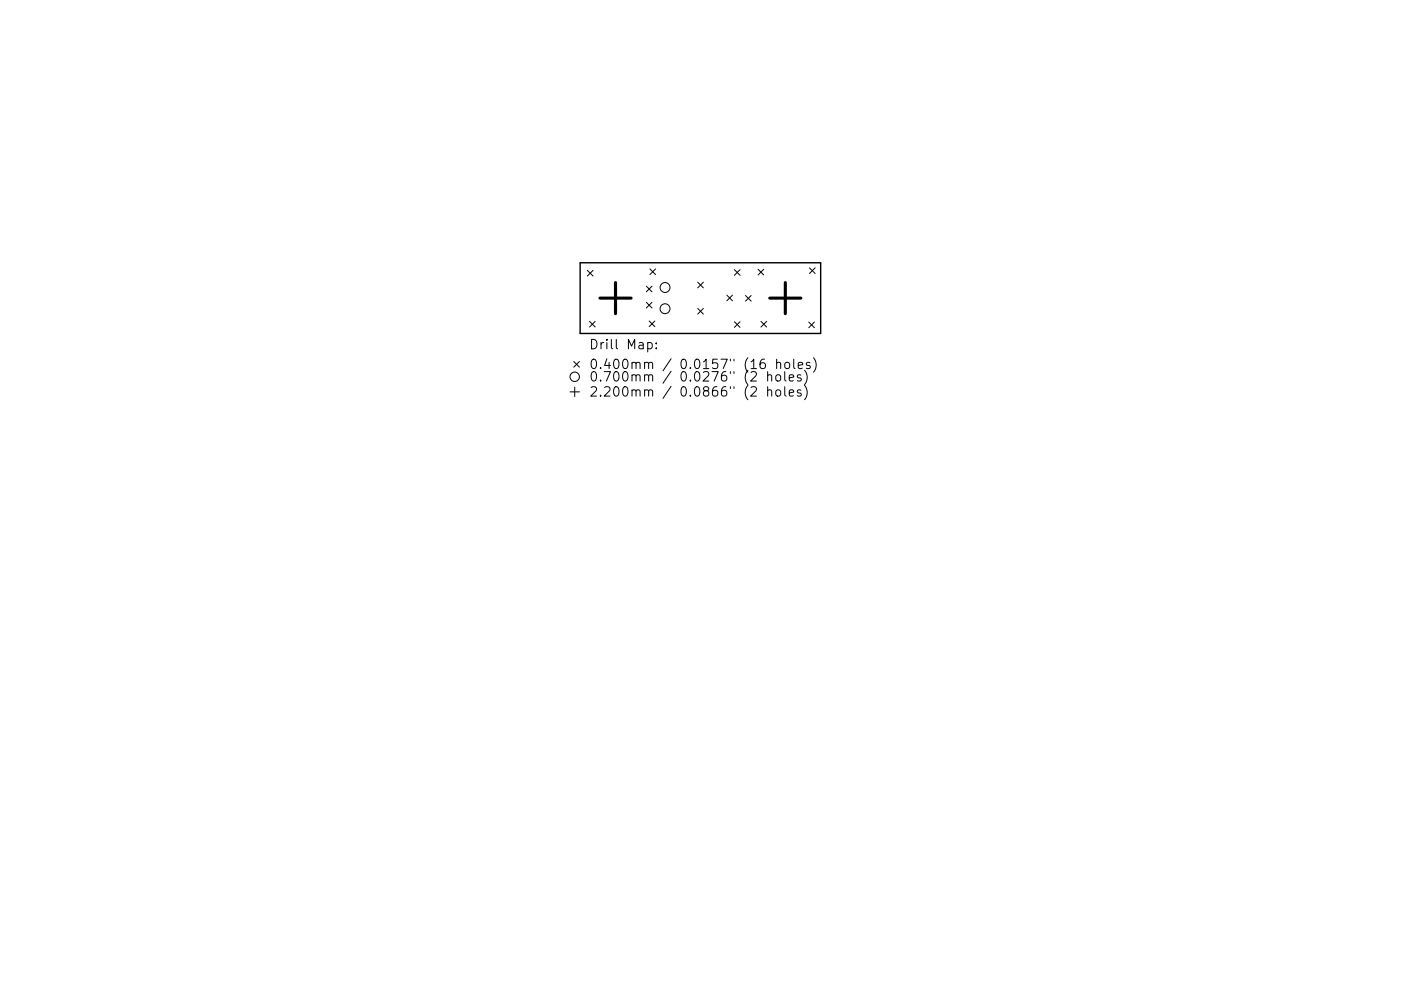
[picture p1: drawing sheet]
<svg xmlns="http://www.w3.org/2000/svg" width="297mm" height="210mm" viewBox="0 0 297 210" stroke-linecap="round" stroke-linejoin="round" font-family="sans-serif">
<defs><g id="words">
<g font-size="2.8">
<text x="124.9" y="74.1">Drill Map:</text>
<text x="124.9" y="78.3">0.400mm / 0.0157&quot; (16 holes)</text>
<text x="124.9" y="80.9">0.700mm / 0.0276&quot; (2 holes)</text>
<text x="124.9" y="84.1">2.200mm / 0.0866&quot; (2 holes)</text>
</g>
</g></defs>
<path d="M123 55.8h51v15h-51z" fill="none" stroke="#000" stroke-width=".3"/>
<g fill="none" stroke="#000" stroke-width=".21">
<path d="M124.5 57.4l1.2 1.2M125.7 57.4l-1.2 1.2M137.8 57.1l1.2 1.2M139 57.1l-1.2 1.2M147.9 59.9l1.2 1.2M149.1 59.9l-1.2 1.2M155.7 57.2l1.2 1.2M156.9 57.2l-1.2 1.2M160.7 57.1l1.2 1.2M161.9 57.1l-1.2 1.2M171.6 56.8l1.2 1.2M172.8 56.8l-1.2 1.2"/>
<path d="M121.7 76.7l1.2 1.2M122.9 76.7l-1.2 1.2M125 68.2l1.2 1.2M126.2 68.2l-1.2 1.2M137 60.7l1.2 1.2M137 64.1l1.2 1.2M137.3 72.8l.6-.1 .4 .4v.5l-.2 .3h-.8M137.6 68.1l1.2 1.2M138.2 60.7l-1.2 1.2M138.2 64.1l-1.2 1.2M138.8 68.1l-1.2 1.2M139.1 73.8v.2"/>
<path d="M139.1 72.8v.2M147.9 65.4l1.2 1.2M149.1 65.4l-1.2 1.2M154.1 62.6l1.2 1.2M155.3 62.6l-1.2 1.2M155.7 68.3l1.2 1.2M156.9 68.3l-1.2 1.2M158.1 62.7l1.2 1.2M159.3 62.7l-1.2 1.2M161.3 68.2l1.2 1.2M162.1 76.2a.79 .79 0 0 0-1 .9v.7l.2 .3 .6 .1 .3-.2 .1-.7-.2-.2-.6-.1-.4 .3M162.5 68.2l-1.2 1.2"/>
<path d="M162.8 79.7a.5 .5 0 0 1 .8 .1v1M162.8 78.8v2M164.7 77.1a.5 .5 0 0 1 .8 .1v1M164.7 79.6a.54 .54 0 0 1 .8 .3v.6a.54 .54 0 0 1-.5 .4 .54 .54 0 0 1-.5-.4v-.6zM164.7 76.2v2M166.4 78.8v1.8l.3 .2M166.5 77.1a.54 .54 0 0 1 .5-.2 .54 .54 0 0 1 .4 .4v.5a.54 .54 0 0 1-.5 .4 .54 .54 0 0 1-.5-.4zM168.3 76.2v1.7l.3 .3M169.2 77.5l1-.2-.1-.3-.6-.1-.3 .3 .1 .9h.8M169.8 79.6l-.5-.1-.3 .3 .1 .3 .7 .2v.5h-.8M170.6 78.6a2.29 2.29 0 0 1 0 3M171.5 68.3l1.2 1.2"/>
<path d="M171.7 77l-.5-.1-.2 .3v.2l.7 .2v.5h-.7M172.5 75.9a2.29 2.29 0 0 1 0 3.1M172.7 68.3l-1.2 1.2M120.9 83.1h2M121.9 82.1v2M162.8 82.9a.5 .5 0 0 1 .8 .1v1M162.8 82v2M164.6 82.9a.54 .54 0 0 1 .5-.2 .54 .54 0 0 1 .4 .4v.6a.54 .54 0 0 1-.5 .4 .54 .54 0 0 1-.5-.4zM166.4 82v1.8l.3 .2M167.3 80.2l1-.2-.1-.4-.6-.1-.3 .3 .1 1h.8M167.3 83.4l1-.2-.1-.4-.6-.1-.3 .3 .1 .9h.8M169.8 82.8l-.5-.1-.3 .3 .1 .3 .7 .2v.4h-.8"/>
<path d="M170.6 81.8a2.29 2.29 0 0 1 0 3"/>
<circle cx="121.9" cy="79.9" r="1"/>
<circle cx="141" cy="61" r="1.05"/>
<circle cx="141" cy="65.5" r="1.05"/>
</g>
<path d="M130.5 60v6.6M166.5 60v6.6M127.2 63.3h6.6M163.2 63.3h6.6" fill="none" stroke="#000" stroke-width=".66"/>
<use href="#words"/>
</svg>
